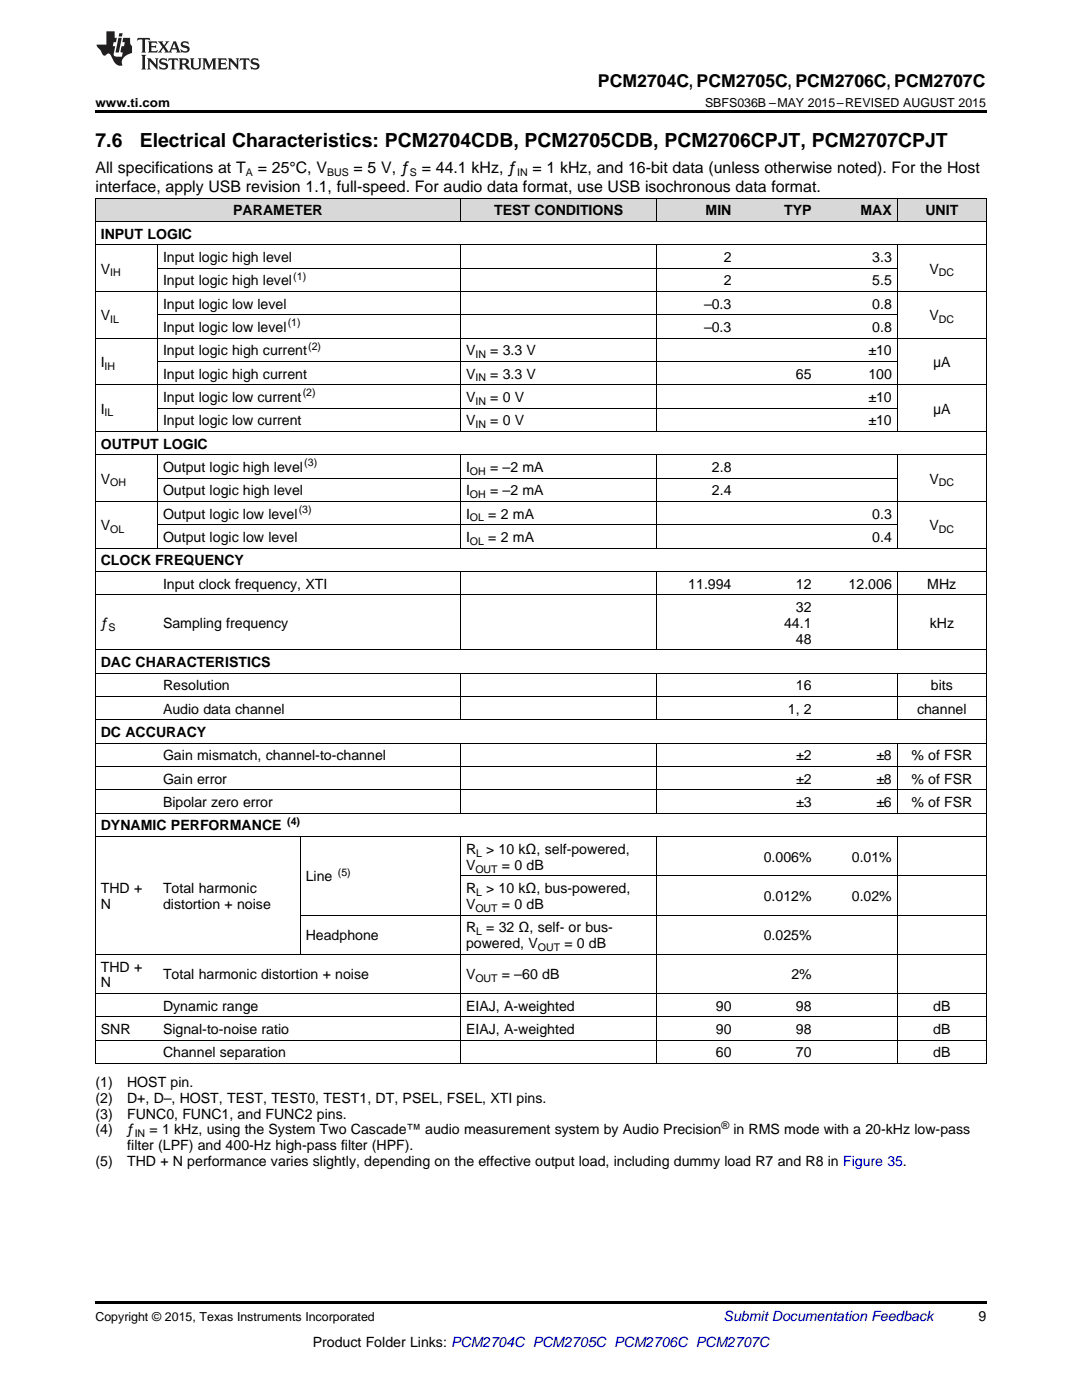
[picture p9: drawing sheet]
<svg xmlns="http://www.w3.org/2000/svg" width="216mm" height="279mm" viewBox="0 0 216 279" stroke-linecap="round" stroke-linejoin="round" font-family="sans-serif">
<defs><g id="words">
<g font-size="3.9">
<text x="19" y="29.3">7.6</text>
<text x="27.9" y="29.3">Electrical Characteristics: PCM2704CDB, PCM2705CDB, PCM2706CPJT, PCM2707CPJT</text>
</g>
<text font-size="3.5" x="119.3" y="17.3">PCM2704C, PCM2705C, PCM2706C, PCM2707C</text>
<g font-size="3.2">
<text x="19" y="34.4">All specifications at T</text>
<text x="51.4" y="34.4">= 25°C, V</text>
<text x="70.6" y="34.4">= 5 V, ƒ</text>
<text x="84.2" y="34.4">= 44.1 kHz, ƒ</text>
<text x="106.3" y="34.4">= 1 kHz, and 16-bit data (unless otherwise noted). For the Host</text>
<text x="19" y="38.3">interface, apply USB revision 1.1, full-speed. For audio data format, use USB isochronous data format.</text>
</g>
<g font-size="2.8">
<text x="20.1" y="47.6">INPUT LOGIC</text>
<text x="46.5" y="43">PARAMETER</text>
<text x="98.6" y="43">TEST CONDITIONS</text>
<text x="140.8" y="43">MIN</text>
<text x="156.5" y="43">TYP</text>
<text x="171.7" y="43">MAX</text>
<text x="184.6" y="43">UNIT</text>
<text x="32.5" y="52.3">Input logic high level</text>
<text x="144.4" y="52.3">2</text>
<text x="174.1" y="52.3">3.3</text>
<text x="20.1" y="54.6">V</text>
<text x="32.5" y="56.9">Input logic high level</text>
<text x="144.4" y="56.9">2</text>
<text x="174.1" y="56.9">5.5</text>
<text x="185.5" y="54.6">V</text>
<text x="20.1" y="63.9">V</text>
<text x="32.5" y="61.6">Input logic low level</text>
<text x="140.5" y="61.6">–0.3</text>
<text x="174.1" y="61.6">0.8</text>
<text x="185.5" y="63.9">V</text>
<text x="32.5" y="66.3">Input logic low level</text>
<text x="32.5" y="70.9">Input logic high current</text>
<text x="93" y="70.9">V</text>
<text x="97.8" y="70.9">= 3.3 V</text>
<text x="140.5" y="66.3">–0.3</text>
<text x="173.3" y="70.9">±10</text>
<text x="174.1" y="66.3">0.8</text>
<text x="20.1" y="73.2">I</text>
<text x="32.5" y="75.6">Input logic high current</text>
<text x="93" y="75.6">V</text>
<text x="97.8" y="75.6">= 3.3 V</text>
<text x="158.8" y="75.6">65</text>
<text x="173.3" y="75.6">100</text>
<text x="186.2" y="73.2">μA</text>
<text x="20.1" y="82.5">I</text>
<text x="32.5" y="80.2">Input logic low current</text>
<text x="93" y="80.2">V</text>
<text x="97.8" y="80.2">= 0 V</text>
<text x="173.3" y="80.2">±10</text>
<text x="186.2" y="82.5">μA</text>
<text x="20.1" y="89.5">OUTPUT LOGIC</text>
<text x="32.5" y="84.9">Input logic low current</text>
<text x="93" y="84.9">V</text>
<text x="97.8" y="84.9">= 0 V</text>
<text x="173.3" y="84.9">±10</text>
<text x="32.5" y="94.2">Output logic high level</text>
<text x="93" y="94.2">I</text>
<text x="97.8" y="94.2">= –2 mA</text>
<text x="142.1" y="94.2">2.8</text>
<text x="20.1" y="96.5">V</text>
<text x="32.5" y="98.8">Output logic high level</text>
<text x="93" y="98.8">I</text>
<text x="97.8" y="98.8">= –2 mA</text>
<text x="142.1" y="98.8">2.4</text>
<text x="185.5" y="96.5">V</text>
<text x="20.1" y="105.8">V</text>
<text x="32.5" y="103.5">Output logic low level</text>
<text x="93" y="103.5">I</text>
<text x="97.4" y="103.5">= 2 mA</text>
<text x="174.1" y="103.5">0.3</text>
<text x="185.5" y="105.8">V</text>
<text x="20.1" y="112.8">CLOCK FREQUENCY</text>
<text x="32.5" y="108.2">Output logic low level</text>
<text x="93" y="108.2">I</text>
<text x="97.4" y="108.2">= 2 mA</text>
<text x="174.1" y="108.2">0.4</text>
<text x="32.5" y="117.5">Input clock frequency, XTI</text>
<text x="137.3" y="117.5">11.994</text>
<text x="158.8" y="117.5">12</text>
<text x="169.3" y="117.5">12.006</text>
<text x="185" y="117.5">MHz</text>
<text x="20.1" y="125.3">ƒ</text>
<text x="32.5" y="125.3">Sampling frequency</text>
<text x="156.5" y="125.3">44.1</text>
<text x="158.8" y="122.1">32</text>
<text x="185.5" y="125.3">kHz</text>
<text x="158.8" y="128.5">48</text>
<text x="20.1" y="133.1">DAC CHARACTERISTICS</text>
<text x="32.5" y="137.8">Resolution</text>
<text x="158.8" y="137.8">16</text>
<text x="185.7" y="137.8">bits</text>
<text x="32.5" y="142.5">Audio data channel</text>
<text x="157.2" y="142.5">1, 2</text>
<text x="183" y="142.5">channel</text>
<text x="20.1" y="147.1">DC ACCURACY</text>
<text x="32.5" y="151.8">Gain mismatch, channel-to-channel</text>
<text x="158.9" y="151.8">±2</text>
<text x="174.9" y="151.8">±8</text>
<text x="181.9" y="151.8">% of FSR</text>
<text x="32.5" y="156.4">Gain error</text>
<text x="32.5" y="161.1">Bipolar zero error</text>
<text x="158.9" y="156.4">±2</text>
<text x="158.9" y="161.1">±3</text>
<text x="174.9" y="156.4">±8</text>
<text x="174.9" y="161.1">±6</text>
<text x="181.9" y="156.4">% of FSR</text>
<text x="181.9" y="161.1">% of FSR</text>
<text x="20.1" y="165.7">DYNAMIC PERFORMANCE</text>
<text x="93" y="170.4">R</text>
<text x="93" y="173.6">V</text>
<text x="97" y="170.4">&gt; 10 kΩ, self-powered,</text>
<text x="100.2" y="173.6">= 0 dB</text>
<text x="152.4" y="172">0.006%</text>
<text x="170" y="172">0.01%</text>
<text x="20.1" y="178.2">THD +</text>
<text x="32.5" y="178.2">Total harmonic</text>
<text x="61" y="175.9">Line</text>
<text x="93" y="178.2">R</text>
<text x="97" y="178.2">&gt; 10 kΩ, bus-powered,</text>
<text x="152.4" y="179.8">0.012%</text>
<text x="170" y="179.8">0.02%</text>
<text x="20.1" y="181.4">N</text>
<text x="32.5" y="181.4">distortion + noise</text>
<text x="93" y="181.4">V</text>
<text x="100.2" y="181.4">= 0 dB</text>
<text x="61" y="187.6">Headphone</text>
<text x="93" y="186.1">R</text>
<text x="93" y="189.2">powered, V</text>
<text x="97" y="186.1">= 32 Ω, self- or bus-</text>
<text x="112.6" y="189.2">= 0 dB</text>
<text x="152.4" y="187.6">0.025%</text>
<text x="20.1" y="193.9">THD +</text>
<text x="20.1" y="197.1">N</text>
<text x="32.5" y="195.5">Total harmonic distortion + noise</text>
<text x="93" y="195.5">V</text>
<text x="100.2" y="195.5">= –60 dB</text>
<text x="157.9" y="195.5">2%</text>
<text x="32.5" y="201.7">Dynamic range</text>
<text x="93" y="201.7">EIAJ, A-weighted</text>
<text x="142.8" y="201.7">90</text>
<text x="158.8" y="201.7">98</text>
<text x="186.2" y="201.7">dB</text>
<text x="20.1" y="206.4">SNR</text>
<text x="32.5" y="206.4">Signal-to-noise ratio</text>
<text x="93" y="206.4">EIAJ, A-weighted</text>
<text x="142.8" y="206.4">90</text>
<text x="158.8" y="206.4">98</text>
<text x="186.2" y="206.4">dB</text>
<text x="32.5" y="211">Channel separation</text>
<text x="142.8" y="211">60</text>
<text x="158.8" y="211">70</text>
<text x="186.2" y="211">dB</text>
<text x="19" y="216.9">(1)</text>
<text x="19" y="220.1">(2)</text>
<text x="25.4" y="216.9">HOST pin.</text>
<text x="25.4" y="220.1">D+, D–, HOST, TEST, TEST0, TEST1, DT, PSEL, FSEL, XTI pins.</text>
<text x="19" y="223.2">(3)</text>
<text x="19" y="226.4">(4)</text>
<text x="25.3" y="226.4">ƒ</text>
<text x="25.4" y="223.2">FUNC0, FUNC1, and FUNC2 pins.</text>
<text x="29.8" y="226.4">= 1 kHz, using the System Two Cascade™ audio measurement system by Audio Precision</text>
<text x="146.3" y="226.4">in RMS mode with a 20-kHz low-pass</text>
<text x="19" y="232.8">(5)</text>
<text x="25.4" y="232.8">THD + N performance varies slightly, depending on the effective output load, including dummy load R7 and R8 in Figure 35.</text>
<text x="25.4" y="229.6">filter (LPF) and 400-Hz high-pass filter (HPF).</text>
<text x="195.3" y="263.6">9</text>
<text x="62.4" y="268.9">Product Folder Links: PCM2704C PCM2705C PCM2706C PCM2707C</text>
</g>
<text font-size="2.8" fill="#0000c8" x="144.4" y="263.6">Submit Documentation Feedback</text>
<g font-size="2.5">
<text x="19" y="21.4">www.ti.com</text>
<text x="140.7" y="21.4">SBFS036B –MAY 2015–REVISED AUGUST 2015</text>
<text x="19" y="263.6">Copyright © 2015, Texas Instruments Incorporated</text>
</g>
<g font-size="2.1">
<text x="49.1" y="35.1">A</text>
<text x="65.3" y="35.1">BUS</text>
<text x="81.8" y="35.1">S</text>
<text x="103.2" y="35.1">IN</text>
<text x="22" y="55.2">IH</text>
<text x="58.5" y="55.8">(1)</text>
<text x="187.4" y="55.2">DC</text>
<text x="22" y="64.5">IL</text>
<text x="57.4" y="65.1">(1)</text>
<text x="187.4" y="64.5">DC</text>
<text x="61.5" y="69.8">(2)</text>
<text x="94.9" y="71.5">IN</text>
<text x="20.9" y="73.8">IH</text>
<text x="94.9" y="76.1">IN</text>
<text x="20.9" y="83.1">IL</text>
<text x="60.4" y="79.1">(2)</text>
<text x="94.9" y="80.8">IN</text>
<text x="94.9" y="85.4">IN</text>
<text x="60.7" y="93.1">(3)</text>
<text x="93.8" y="94.8">OH</text>
<text x="22" y="97.1">OH</text>
<text x="93.8" y="99.4">OH</text>
<text x="187.4" y="97.1">DC</text>
<text x="22" y="106.4">OL</text>
<text x="59.6" y="102.4">(3)</text>
<text x="93.8" y="104.1">OL</text>
<text x="187.4" y="106.4">DC</text>
<text x="93.8" y="108.7">OL</text>
<text x="21.7" y="125.9">S</text>
<text x="57.3" y="164.6">(4)</text>
<text x="95" y="171">L</text>
<text x="67.4" y="174.8">(5)</text>
<text x="94.9" y="174.1">OUT</text>
<text x="95" y="178.8">L</text>
<text x="94.9" y="182">OUT</text>
<text x="95" y="186.6">L</text>
<text x="107.3" y="189.8">OUT</text>
<text x="94.9" y="196">OUT</text>
<text x="26.9" y="227">IN</text>
<text x="143.9" y="225.3">®</text>
</g>
</g></defs>
<g fill="#d8d8d8">
<path d="M19 39.6h12.5v4.6h-12.5z"/>
<path d="M31.5 39.6h28.4v4.6h-28.4z"/>
<path d="M59.9 39.6h32v4.6h-32z"/>
<path d="M91.9 39.6h39.2v4.6h-39.2z"/>
<path d="M131.1 39.6h15.9v4.6h-15.9z"/>
<path d="M147 39.6h16.1v4.6h-16.1z"/>
<path d="M163.1 39.6h16v4.6h-16z"/>
<path d="M179.1 39.6h17.7v4.6h-17.7z"/>
</g>
<path d="M19 22h177.8v.5h-177.8zM19 259.7h177.8v.5h-177.8z" fill="#000"/>
<g fill="none" stroke="#000" stroke-width=".2">
<path d="M19 39.5h177.8M19.1 39.5v172.8M91.9 39.5v4.7M131 39.5v4.7M179 39.5v4.7M196.8 39.5v172.8M19 58.2h177.8M19 48.8h177.8M19 44.2h177.8M31.4 48.9v37.2M31.5 53.5h147.5M91.9 48.9v37.2"/>
<path d="M131 48.9v37.2M179 48.9v37.2M19 76.8h177.8M19 67.5h177.8M31.5 72.1h147.5M31.5 62.8h147.5M19 90.8h177.8M19 86.1h177.8M31.4 90.8v18.6M31.5 95.4h147.5M31.5 81.4h147.5M91.9 90.8v18.6"/>
<path d="M131 90.8v18.6M179 90.8v18.6M19 118.7h177.8M19 114h177.8M19 109.4h177.8M19 100.1h177.8M31.5 104.7h147.5M91.9 114.1v15.7M131 114.1v15.7M179 114.1v15.7M19 139h177.8M19 134.4h177.8"/>
<path d="M19 129.7h177.8M91.9 134.4v9.3M131 134.4v9.3M179 134.4v9.3M19 157.6h177.8M19 153h177.8M19 148.3h177.8M19 143.7h177.8M91.9 148.3v14M131 148.3v14M179 148.3v14M19 167h177.8"/>
<path d="M19 162.3h177.8M59.9 167v23.5M91.9 167v45.3M91.9 174.8h104.9M131 167v45.3M179 167v45.3M19 198.3h177.8M19 190.4h177.8M59.9 182.6h136.9M19 212.2h177.8M19 207.6h177.8M19 202.9h177.8"/>
</g>
<g fill="#231f20">
<path d="M27.5 7.6l-.1 .5 .4-.2h.6v.1v2.1l-.2 .4h1l-.3-.4v-2.1l.1-.1h.5l.5 .2-.2-.5zM29.5 8.3l.2 .3v1.5l-.2 .4h1.8l.2-.6a1.04 1.04 0 0 1-1.3 .2v-.7h.6l.3 .2v-.6l-.3 .2h-.6v-.6l.8-.1 .4 .3-.2-.5zM31.5 8.3l.9 1.1-.9 1.1h.8l-.2-.2 .5-.7 .4 .7-.2 .2h1.5l-.1-.2 .1-.4h.9l.1 .4-.2 .2h1l-.3-.3-.7-1.9h-.5l-.9 2-.8-1 .9-1h-.8l.1 .3-.3 .5-.4-.6 .2-.2zM34.7 8.6l.4 1h-.7zM36.3 8.4a.63 .63 0 0 0-.2 .7 .63 .63 0 0 0 .6 .4l.6 .2 .1 .2a.75 .75 0 0 1-.7 .4 .75 .75 0 0 1-.6-.5l.1 .7 .1-.1a1.11 1.11 0 0 0 1.5-.6 1.13 1.13 0 0 0-1.2-.8l-.1-.4a1.04 1.04 0 0 1 1.2 .2l-.2-.5-.1 .1-.5-.2zM28.2 10.9l.2 .4v2.2l-.2 .4h1l-.3-.4v-2.2l.3-.4zM29.3 11.6l.3 .4v1.5l-.3 .4h.8l-.2-.4v-1.3l1.5 1.7v-1.9l.2-.4h-.7l.2 .4v.9l-1.1-1.3zM32 11.8a.62 .62 0 0 0-.2 .7 .62 .62 0 0 0 .6 .4l.6 .1 .1 .3a.76 .76 0 0 1-.7 .3 .76 .76 0 0 1-.6-.4l.1 .7 .1-.1a1.11 1.11 0 0 0 1.5-.6 1.13 1.13 0 0 0-1.2-.8l-.1-.4a1.04 1.04 0 0 1 1.2 .2l-.2-.6-.1 .1-.5-.1zM33.7 11.6l-.2 .6a.61 .61 0 0 1 .8-.3v1.6l-.2 .4h.9l-.2-.4v-1.6a.63 .63 0 0 1 .8 .3l-.2-.6zM35.6 11.6l.3 .4v1.5l-.3 .4h1l-.2-.2v-.8l.5 .2a.76 .76 0 0 0 1.2 .7l-1-1a.58 .58 0 0 0 .6-.5 .58 .58 0 0 0-.5-.6zM36.4 11.9h.1a.45 .45 0 0 1 .5 .1 .45 .45 0 0 1 .1 .5l-.7 .2zM37.9 11.6l.2 .2a2.17 2.17 0 0 0 .3 1.9 .99 .99 0 0 0 1.6-.6v-1.1l.2-.4h-.7l.2 .2a1.92 1.92 0 0 1-.2 1.8 .6 .6 0 0 1-.9-.5v-1.1l.2-.4zM40.4 11.6l.2 .4v1.5l-.2 .4h.7l-.2-.4v-1.4l.8 1.8 .8-1.8v1.4l-.2 .4h.9l-.2-.4v-1.5l.2-.4h-.8l-.6 1.5-.6-1.5zM43.4 11.6l.2 .4v1.5l-.2 .4h1.8l.2-.6a1.04 1.04 0 0 1-1.3 .1v-.6h.5l.4 .2v-.6l-.4 .2h-.5v-.7h.8l.3 .3-.1-.6zM45.5 11.6l.2 .4v1.5l-.2 .4h.7l-.2-.4v-1.3l1.5 1.7v-1.9l.2-.4h-.7l.2 .4v.9l-1.1-1.3zM47.9 11.6l-.1 .6a.61 .61 0 0 1 .8-.3v1.6l-.3 .4h1l-.3-.4 .1-1.6a.63 .63 0 0 1 .7 .3l-.1-.6zM50.2 11.8a.62 .62 0 0 0-.2 .7 .62 .62 0 0 0 .6 .4l.6 .1 .2 .3a.76 .76 0 0 1-.8 .3 .76 .76 0 0 1-.6-.4l.1 .7 .2-.1a1.11 1.11 0 0 0 1.5-.6 1.13 1.13 0 0 0-1.3-.8l-.1-.4a1.04 1.04 0 0 1 1.2 .2l-.1-.6-.2 .1-.5-.1z"/>
<path d="M21.2 6.3v2.6h-1.9l.1 .4 .7 .9a.91 .91 0 0 0 1 .8 .56 .56 0 0 1 .5-.3 .56 .56 0 0 1 .5 .3l.4 .8a1.53 1.53 0 0 0 1.9 1.2 1.54 1.54 0 0 1 1-2.1l.9-.3v-1.4a1.52 1.52 0 0 1-.3-1.6h-1.4l-.2 .8h.5l-.2 .8h-.4l-.2 1v.2l.4 .1-.2 .8a1.93 1.93 0 0 1-1.6-.3l.3-1.8h-.5l.2-.8h.4l.2-.8h-.4v-1.3zM23.6 7.6l-.6 2.9h.7l.6-2.9zM23.8 6.6l-.1 .7h.6l.2-.7z"/>
</g>
<use href="#words"/>
</svg>
